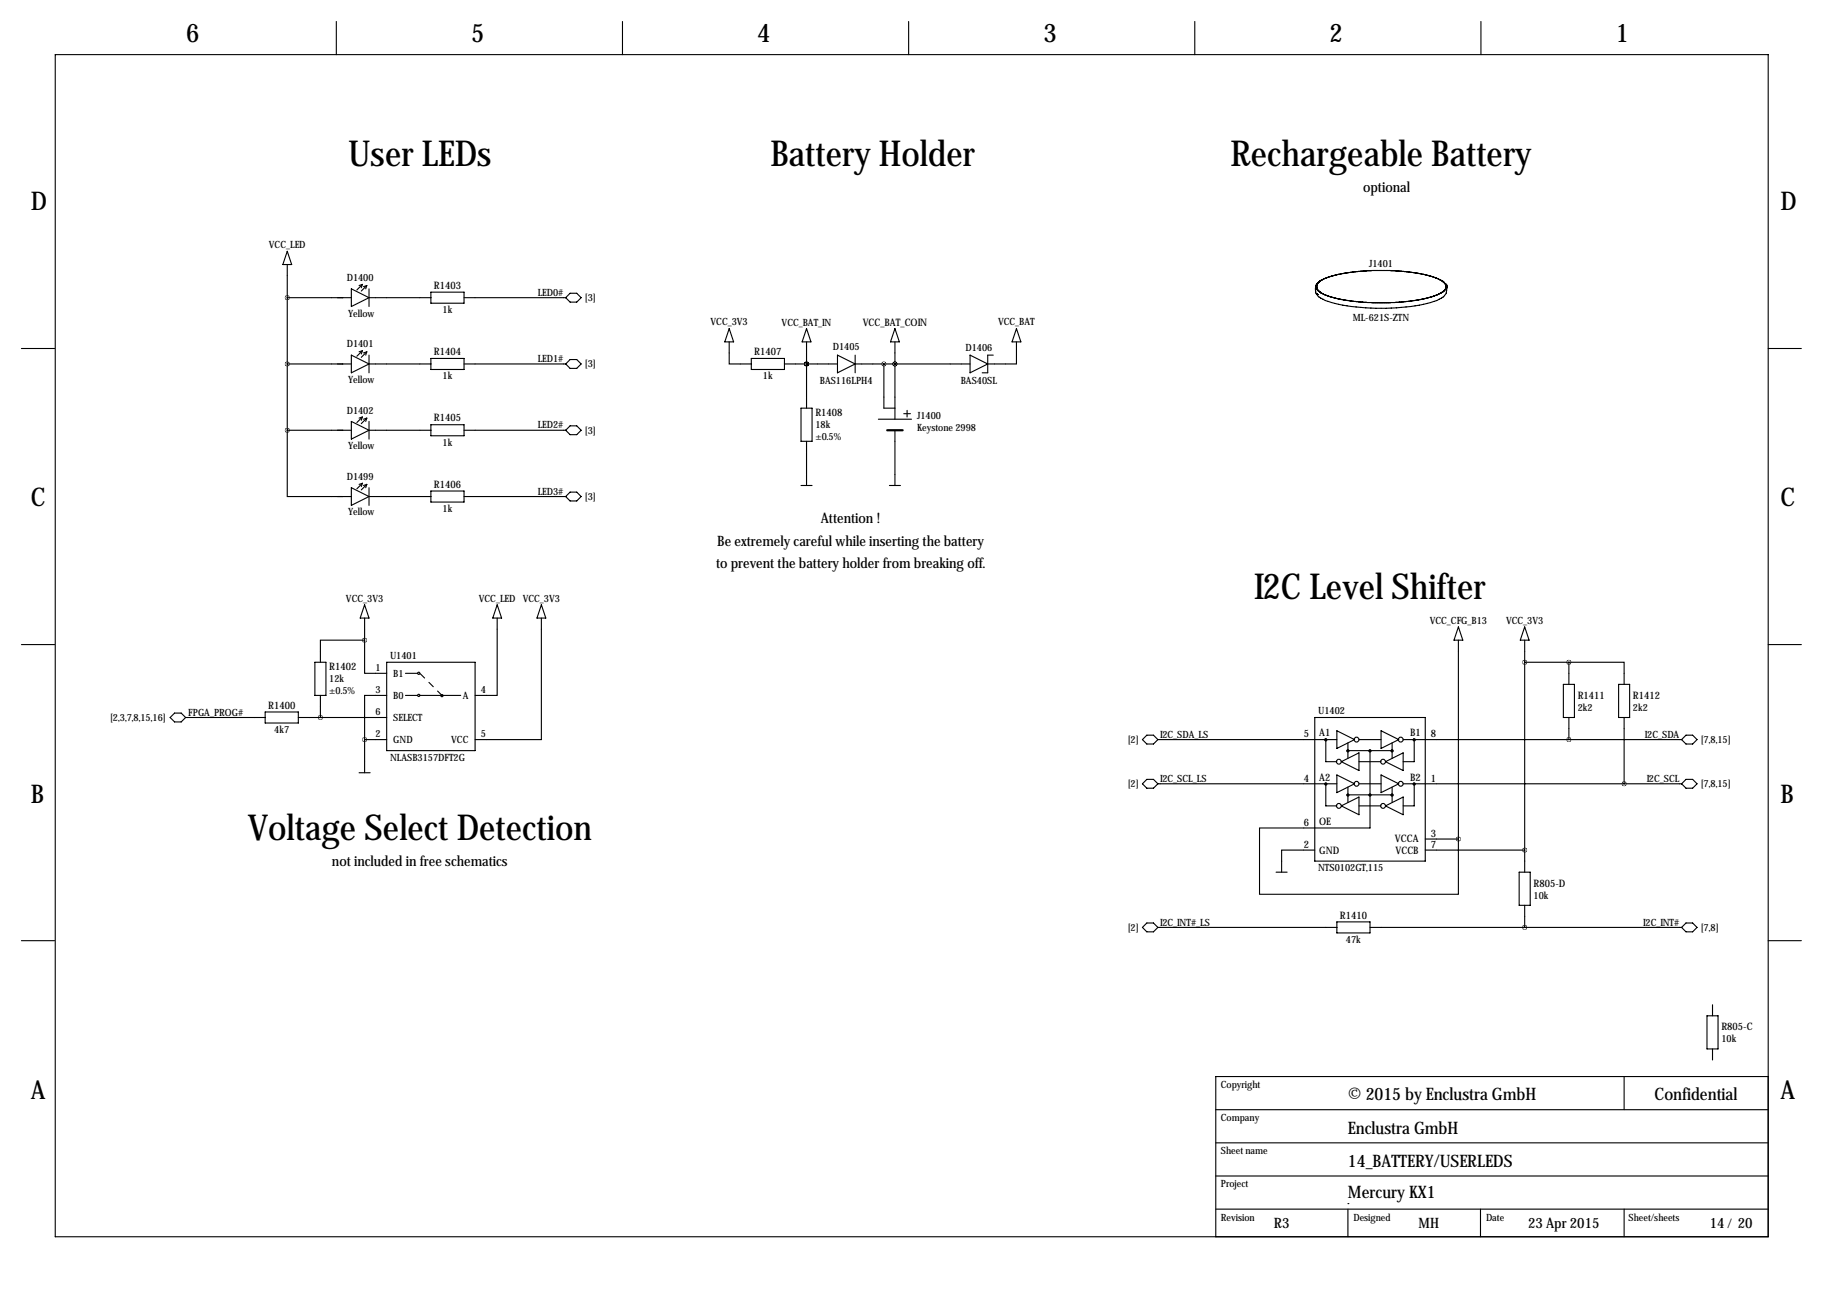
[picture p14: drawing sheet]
<svg xmlns="http://www.w3.org/2000/svg" width="419mm" height="297mm" viewBox="0 0 419 297" stroke-linecap="round" stroke-linejoin="round" font-family="sans-serif">
<defs><g id="words">
<g font-size="8.2">
<text x="80" y="38.2">User LEDs</text>
<text x="177.1" y="38.2">Battery Holder</text>
<text x="282.9" y="38.2">Rechargeable Battery</text>
<text x="288.3" y="137.7">I2C Level Shifter</text>
<text x="56.9" y="193.1">Voltage Select Detection</text>
</g>
<g font-size="5.9">
<text x="42.8" y="9.8">6</text>
<text x="108.3" y="9.8">5</text>
<text x="174.1" y="9.8">4</text>
<text x="239.9" y="9.8">3</text>
<text x="305.7" y="9.8">2</text>
<text x="371.4" y="9.8">1</text>
<text x="7.1" y="48.4">D</text>
<text x="409.3" y="48.4">D</text>
<text x="7.1" y="116.4">C</text>
<text x="409.3" y="116.4">C</text>
<text x="7.1" y="184.5">B</text>
<text x="409.3" y="184.5">B</text>
<text x="7.1" y="252.6">A</text>
<text x="409.3" y="252.6">A</text>
</g>
<g font-size="4">
<text x="309.9" y="252.8">© 2015 by Enclustra GmbH</text>
<text x="380.4" y="252.8">Confidential</text>
<text x="309.9" y="260.7">Enclustra GmbH</text>
<text x="309.9" y="268.3">14_BATTERY/USERLEDS</text>
<text x="309.9" y="275.4">Mercury KX1</text>
</g>
<g font-size="3.3">
<text x="313.4" y="44.1">optional</text>
<text x="164.9" y="125.4">Be extremely careful while inserting the battery</text>
<text x="188.7" y="120.3">Attention !</text>
<text x="164.6" y="130.5">to prevent the battery holder from breaking off.</text>
<text x="76.3" y="199.1">not included in free schematics</text>
<text x="292.9" y="282.3">R3</text>
<text x="326.1" y="282.3">MH</text>
<text x="351.3" y="282.3">23 Apr 2015</text>
<text x="393.1" y="282.3">14/ 20</text>
</g>
<g font-size="2.4">
<text x="99.7" y="66.4">R1403</text>
<text x="198.3" y="75">VCC_BAT_COIN</text>
<text x="99.7" y="81.6">R1404</text>
<text x="173.4" y="81.6">R1407</text>
<text x="187.5" y="95.6">R1408</text>
<text x="99.7" y="96.9">R1405</text>
<text x="99.7" y="112.1">R1406</text>
<text x="75.7" y="154">R1402</text>
<text x="362.7" y="160.6">R1411</text>
<text x="375.4" y="160.6">R1412</text>
<text x="61.6" y="162.9">R1400</text>
<text x="299.7" y="169.5">5</text>
<text x="303.3" y="169.3">A1</text>
<text x="324.2" y="169.3">B1</text>
<text x="329" y="169.5">8</text>
<text x="299.7" y="179.7">4</text>
<text x="303.3" y="179.5">A2</text>
<text x="324.2" y="179.5">B2</text>
<text x="329" y="179.7">1</text>
<text x="299.7" y="189.9">6</text>
<text x="303.3" y="189.6">OE</text>
<text x="299.7" y="194.9">2</text>
<text x="303.3" y="196.2">GND</text>
<text x="320.7" y="193.7">VCCA</text>
<text x="320.8" y="196.2">VCCB</text>
<text x="329" y="192.4">3</text>
<text x="329" y="194.9">7</text>
<text x="352.6" y="203.8">R805-D</text>
<text x="308" y="211.2">R1410</text>
<text x="395.7" y="236.8">R805-C</text>
</g>
<g font-size="2.3">
<text x="61.8" y="57">VCC_LED</text>
<text x="79.7" y="64.6">D1400</text>
<text x="314.7" y="61.3">J1401</text>
<text x="123.6" y="68">LED0#</text>
<text x="134.5" y="69.2">[3]</text>
<text x="80" y="72.8">Yellow</text>
<text x="101.8" y="72">1k</text>
<text x="163.4" y="74.8">VCC_3V3</text>
<text x="179.7" y="75">VCC_BAT_IN</text>
<text x="229.5" y="74.8">VCC_BAT</text>
<text x="311" y="73.8">ML-621S-ZTN</text>
<text x="79.7" y="79.9">D1401</text>
<text x="123.6" y="83.3">LED1#</text>
<text x="191.5" y="80.4">D1405</text>
<text x="221.9" y="80.6">D1406</text>
<text x="80" y="88">Yellow</text>
<text x="101.8" y="87.2">1k</text>
<text x="134.5" y="84.4">[3]</text>
<text x="175.4" y="87.2">1k</text>
<text x="188.5" y="88.3">BAS116LPH4</text>
<text x="220.9" y="88.3">BAS40SL</text>
<text x="79.7" y="95.1">D1402</text>
<text x="123.6" y="98.5">LED2#</text>
<text x="134.5" y="99.7">[3]</text>
<text x="187.5" y="98.4">18k</text>
<text x="187.5" y="101.2">±0.5%</text>
<text x="210.8" y="96.4">J1400</text>
<text x="210.8" y="99.2">Keystone 2998</text>
<text x="80" y="103.2">Yellow</text>
<text x="101.8" y="102.5">1k</text>
<text x="79.7" y="110.3">D1499</text>
<text x="123.6" y="113.8">LED3#</text>
<text x="80" y="118.5">Yellow</text>
<text x="101.8" y="117.7">1k</text>
<text x="134.5" y="114.9">[3]</text>
<text x="79.5" y="138.3">VCC_3V3</text>
<text x="110.1" y="138.3">VCC_LED VCC_3V3</text>
<text x="328.7" y="143.4">VCC_CFG_B13</text>
<text x="346.2" y="143.4">VCC_3V3</text>
<text x="86.4" y="154.3">1</text>
<text x="89.7" y="151.5">U1401</text>
<text x="90.4" y="155.6">B1</text>
<text x="75.7" y="156.8">12k</text>
<text x="75.7" y="159.6">±0.5%</text>
<text x="86.4" y="159.4">3</text>
<text x="90.4" y="160.6">B0</text>
<text x="106.4" y="160.6">A</text>
<text x="110.6" y="159.4">4</text>
<text x="25.3" y="165.7">[2,3,7,8,15,16]</text>
<text x="43.3" y="164.6">FPGA_PROG#</text>
<text x="86.4" y="164.5">6</text>
<text x="90.4" y="165.7">SELECT</text>
<text x="303" y="164.2">U1402</text>
<text x="362.7" y="163.4">2k2</text>
<text x="375.4" y="163.4">2k2</text>
<text x="63.1" y="168.5">4k7</text>
<text x="86.4" y="169.5">2</text>
<text x="90.4" y="170.8">GND</text>
<text x="103.7" y="170.8">VCC</text>
<text x="110.6" y="169.5">5</text>
<text x="259.3" y="170.8">[2]</text>
<text x="266.7" y="169.6">I2C_SDA_LS</text>
<text x="378.2" y="169.6">I2C_SDA</text>
<text x="391" y="170.8">[7,8,15]</text>
<text x="89.7" y="174.9">NLASB3157DFT2G</text>
<text x="266.7" y="179.8">I2C_SCL_LS</text>
<text x="378.6" y="179.8">I2C_SCL</text>
<text x="259.3" y="181">[2]</text>
<text x="391" y="181">[7,8,15]</text>
<text x="303" y="200.3">NTS0102GT,115</text>
<text x="352.6" y="206.6">10k</text>
<text x="259.3" y="214">[2]</text>
<text x="266.7" y="212.8">I2C_INT#_LS</text>
<text x="377.8" y="212.8">I2C_INT#</text>
<text x="391" y="214">[7,8]</text>
<text x="309.4" y="216.8">47k</text>
<text x="395.7" y="239.6">10k</text>
<text x="280.7" y="250">Copyright</text>
<text x="280.7" y="257.7">Company</text>
<text x="280.7" y="265.3">Sheet name</text>
<text x="280.7" y="272.9">Project</text>
<text x="280.7" y="280.8">Revision</text>
<text x="311.1" y="280.8">Designed</text>
<text x="341.6" y="280.8">Date</text>
<text x="374.4" y="280.8">Sheet/sheets</text>
</g>
</g></defs>
<g fill="none" stroke="#000" stroke-width=".25">
<path d="M12.7 12.6h393.8v271.7h-393.8zM77.3 4.9v7.7M143.1 4.9v7.7M208.9 4.9v7.7M274.7 4.9v7.7M340.5 4.9v7.7M66 57.8l1.1 3h-2.1zM66 68.4h14.8M66 60.8v38.1M80.8 66.4l4 2-4 2.1zM83.3 65.4l-1.3 1.3M83.3 65.4l-.8 .2"/>
<path d="M83.3 65.4l-.2 .8M84.3 65.6l-.2 .8M84.3 65.6l-1.2 1.3M84.3 65.6l-.7 .3M84.8 68.4h14.3M84.8 66.4v4.1M99.1 67.2h7.6v2.5h-7.6zM106.7 68.4h23.3M131.1 67.4h1.5l1 1-1 1.1h-1.5l-1.1-1.1zM167.6 78.6v5.1h5.1M167.6 75.6l1.1 3h-2.1zM185.4 78.6v15.2"/>
<path d="M185.4 75.6l1 3h-2zM205.7 78.6v17.8M205.7 75.6l1.1 3h-2.1zM233.7 78.6v5.1h-6.6M233.7 75.6l1 3h-2zM302.5 65.9l-.1 .8 .3 1M302.5 65.8h.1M302.5 65.9h.1M302.5 66h.1M302.5 66l.1 .2M302.5 65.8v.2M302.6 65.6h.1"/>
<path d="M302.6 65.7h.1M302.6 66.1h.1M302.6 66.2h.1M302.6 65.6l-.1 .2M302.6 66.2v.1M302.6 65.7l-.1 .2M302.6 65.5h.1M302.6 66.3h.1M302.6 65.5v.1M302.6 66.3l.1 .1M302.7 65.4h.1M302.7 66.4h.1"/>
<path d="M302.7 66.4l.3 .4M302.7 67.7a7.2 7.2 0 0 0 4.2 2.1 47.3 47.3 0 0 0 23.4-.7l1.5-.8 .5-.6M302.8 65.2h.1M302.8 66.6h.1M302.9 65.1l-.3 .4M303 66.8l1.5 1 3.2 .9 3.6 .6 4.1 .3h4.2l4.1-.3 3.6-.6 3.2-1M303 65l-.1 .1M303 66.8h.1M303.1 64.9h.1M303.1 66.9h.1M303.2 67h.1M303.4 64.7h.1"/>
<path d="M303.4 67.1h.1M303.5 64.6h.1M303.9 67.5h.1M304.2 64.2l-1.2 .8M304.2 64.2h.1M304.2 67.6h.1M305 67.9h.1M305.1 63.8l-.8 .4M305.1 63.8h.1M305.1 68h.1M305.2 63.8l2.5-.7 3.6-.6 4.1-.3h4.2l6.3 .6 2.9 .7 1.7 .6M305.5 68.1h.1"/>
<path d="M306.6 63.4h.1M328.4 68.4h.1M328.4 63.4h.1M328.9 63.5h.1M329.4 63.7h.1M329.4 68.1h.1M329.7 63.8h.1M330 63.9h.1M330.5 64.1h.1M330.5 67.7h.1M330.6 64.1l.3 .2M330.9 64.3h.1"/>
<path d="M330.9 67.5h.1M330.9 67.5l-.3 .2M331 64.3l1 .7 .4 .5M331.5 64.6h.1M331.5 67.2h.1M331.6 64.7h.1M331.6 67.1h.1M331.9 64.9h.1M331.9 66.9h.1M332 66.8h.1M332 66.8l-1 .7M332.2 65.2h.1"/>
<path d="M332.2 66.6h.1M332.2 65.3h.1M332.2 66.5h.1M332.3 65.4h.1M332.3 66.4h.1M332.4 65.5h.1M332.4 66.3h.1M332.4 65.5v.1M332.4 66.3l-.4 .5M332.4 65.7h.1M332.4 65.6h.1M332.4 66.2h.1"/>
<path d="M332.4 66.1h.1M332.4 65.6l.1 .2M332.4 66.2v.1M332.4 65.7l.2 1-.3 1M332.5 65.9h.1M332.5 65.8h.1M332.5 66h.1M332.5 65.8v.2M332.5 66l-.1 .2M4.9 80.1h7.6M66 98.9v15.3h14.8M66 83.7h14.8"/>
<path d="M66 98.9h14.8M80.8 81.6l4 2.1-4 2zM80.8 96.9l4 2-4 2.1zM83.3 80.6l-1.3 1.3M83.3 80.6l-.8 .3M83.3 80.6l-.2 .8M83.3 95.9l-1.3 1.2M83.3 95.9l-.8 .2M83.3 95.9l-.2 .7M84.3 80.9l-.2 .7M84.3 80.9l-1.2 1.3M84.3 80.9l-.7 .2"/>
<path d="M84.3 96.1l-.2 .8M84.3 96.1l-1.2 1.3M84.3 96.1l-.7 .3M84.8 83.7h14.3M84.8 81.6v4.1M84.8 96.9v4.1M84.8 98.9h14.3M99.1 82.4h7.6v2.5h-7.6zM99.1 97.6h7.6v2.6h-7.6zM106.7 83.7h23.3M106.7 98.9h23.3M131.1 82.7h1.5l1 1-1 1h-1.5l-1.1-1z"/>
<path d="M131.1 97.9h1.5l1 1-1 1h-1.5l-1.1-1zM172.7 82.4h7.6v2.5h-7.6zM180.3 83.7h12.2M184.1 93.8h2.6v7.7h-2.6zM185.4 83.7h.1M192.5 81.6l4.1 2.1-4.1 2zM196.6 83.7h26.4M196.6 81.6v4.1M201.9 96.4h7.6M203.2 83.7v10.1h2.5M205.7 83.7h.1M205.7 98.9v12.7"/>
<path d="M207.8 95.1h1.5M208.5 94.3v1.6M223 81.6l4.1 2.1-4.1 2zM228.3 81.6h-1.2v4.1h-1.3M406.5 80.1h7.6M80.8 112.1l4 2.1-4 2zM83.3 111.1l-1.3 1.3M83.3 111.1l-.8 .3M83.3 111.1l-.2 .8M84.3 111.4l-.2 .7M84.3 111.4l-1.2 1.2M84.3 111.4l-.7 .2"/>
<path d="M84.8 112.1v4.1M84.8 114.2h14.3M99.1 112.9h7.6v2.5h-7.6zM106.7 114.2h23.3M131.1 113.1h1.5l1 1.1-1 1h-1.5l-1.1-1zM184.1 111.6h2.6M185.4 101.5v10.1M204.5 111.6h2.5M83.8 139.1l1 3h-2zM114.3 139.1l1 3h-2zM124.5 139.1l1 3h-2.1zM4.9 148.2h7.6"/>
<path d="M72.4 152.3h2.5v7.6h-2.5zM73.7 159.9v5.1M83.8 147.2h-10.1v5.1M83.8 147.2v7.6h5.1M83.8 142.1v5.1M88.9 159.9h-5.1v10.1M88.9 152.3h20.3v20.3h-20.3zM93.2 159.9h2.8M93.2 154.8h2.8M96.5 159.9h9.4M114.3 142.1v17.8h-5.1M124.5 142.1v27.9h-15.3"/>
<path d="M335.3 144.1l1 3.1h-2zM335.3 147.2v45.7M350.5 152.3h10.2M350.5 147.2v53.3M350.5 144.1l1 3.1h-2zM359.4 157.3h2.5v7.7h-2.5zM360.7 152.3h12.7v5M360.7 152.3v5M372.1 157.3h2.5v7.7h-2.5zM406.5 148.2h7.6M39.1 165l1-1.1h1.6l1 1.1-1 1h-1.6zM42.7 165h18.3"/>
<path d="M61 163.7h7.6v2.5h-7.6zM68.6 165h20.3M82.5 177.7h2.6M83.8 170h5.1M83.8 170v7.7M262.6 170l1.1-1h1.5l1 1-1 1.1h-1.5zM266.2 170h41.1M302.3 165h25.4v33h-25.4zM304.8 170v5.1h2.5M307.3 168l4.1 2-4.1 2.1zM307.3 178.2l4.1 2-4.1 2zM308.4 175.1l4-2v4.1z"/>
<path d="M309.9 170.8v3.6M309.9 172.6h10.1M312.4 170h5.1M312.4 175.1h5.1M315 172.6v17.8h-25.4v15.2h45.7v-12.7M317.5 168l4.1 2-4.1 2.1zM317.5 178.2l4.1 2-4.1 2zM318.5 175.1l4.1-2v4.1zM320 170.8v3.6M322.6 170h64M325.1 170v5.1h-2.5M360.7 165v5"/>
<path d="M373.4 165v15.2M386.6 170l1-1h1.5l1 1-1 1.1h-1.5zM262.6 180.2l1.1-1h1.5l1 1-1 1h-1.5zM266.2 180.2h41.1M302.3 195.4h-7.7v5.1M304.8 180.2v5.1h2.5M308.4 185.3l4-2.1v4.1zM309.9 181v3.5M309.9 182.7h10.1M312.4 180.2h5.1M312.4 185.3h5.1M318.5 185.3l4.1-2.1v4.1z"/>
<path d="M320 181v3.5M322.6 180.2h64M325.1 180.2v5.1h-2.5M327.7 195.4h22.8M327.7 192.9h7.6M386.6 180.2l1-1h1.5l1 1-1 1h-1.5zM4.9 216.3h7.6M262.6 213.2l1.1-1h1.5l1 1-1 1h-1.5zM266.2 213.2h41.1M293.4 200.5h2.5M307.3 211.9h7.7v2.6h-7.7zM315 213.2h71.6"/>
<path d="M349.2 200.5h2.6v7.6h-2.6zM350.5 208.1v5.1M386.6 213.2l1-1h1.5l1 1-1 1h-1.5zM406.5 216.3h7.6M392.4 233.5h2.6v7.7h-2.6zM393.7 231v2.5M279.5 255.1h127M373.4 247.5v7.6M393.7 241.2v2.5M406.5 247.5h-127v36.8M279.5 278h127M279.5 270.4h127"/>
<path d="M279.5 262.7h127M309.9 276.7h.1M309.9 278v6.3M340.4 278v6.3M373.4 278v6.3"/>
<circle cx="96.3" cy="154.8" r=".25"/>
<circle cx="96.3" cy="159.9" r=".25"/>
<circle cx="101.6" cy="159.9" r=".25"/>
<circle cx="304.7" cy="170" r=".15"/>
<circle cx="304.8" cy="170.1" r=".25"/>
<circle cx="307.8" cy="175.1" r=".56"/>
<circle cx="309.8" cy="172.6" r=".15"/>
<circle cx="309.9" cy="172.6" r=".25"/>
<circle cx="311.9" cy="170" r=".56"/>
<circle cx="314.9" cy="172.6" r=".15"/>
<circle cx="315" cy="172.6" r=".25"/>
<circle cx="318" cy="175.1" r=".56"/>
<circle cx="320" cy="172.6" r=".15"/>
<circle cx="320" cy="172.6" r=".25"/>
<circle cx="322" cy="170" r=".56"/>
<circle cx="325.1" cy="170" r=".15"/>
<circle cx="325.1" cy="170.1" r=".25"/>
<circle cx="304.7" cy="180.2" r=".15"/>
<circle cx="304.8" cy="180.2" r=".25"/>
<circle cx="307.8" cy="185.3" r=".56"/>
<circle cx="309.8" cy="182.7" r=".15"/>
<circle cx="309.9" cy="182.8" r=".25"/>
<circle cx="311.9" cy="180.2" r=".56"/>
<circle cx="314.9" cy="182.7" r=".15"/>
<circle cx="315" cy="182.8" r=".25"/>
<circle cx="318" cy="185.3" r=".56"/>
<circle cx="320" cy="182.7" r=".15"/>
<circle cx="320" cy="182.8" r=".25"/>
<circle cx="322" cy="180.2" r=".56"/>
<circle cx="325.1" cy="180.2" r=".15"/>
<circle cx="325.1" cy="180.2" r=".25"/>
</g>
<path d="M204 98.9h3.5" fill="none" stroke="#000" stroke-width=".51"/>
<path d="M101.6 159.9l-5.1-5.1" fill="none" stroke="#000" stroke-width=".25" stroke-dasharray="1.4 1.4"/>
<path d="M302.7 67.7h.1" fill="none" stroke="#000" stroke-width=".23"/>
<path d="M66 68.4a.05 .05 0 0 0 .1 0 .05 .05 0 0 0-.1 0zM66 83.7a.05 .05 0 0 0 .1 0 .05 .05 0 0 0-.1 0zM66 98.9a.05 .05 0 0 0 .1 0 .05 .05 0 0 0-.1 0zM205.7 83.7a.05 .05 0 0 0 .1 0 .05 .05 0 0 0-.1 0zM185.4 83.7a.05 .05 0 0 0 .1 0 .05 .05 0 0 0-.1 0zM83.8 170a.05 .05 0 0 0 .1 0 .05 .05 0 0 0-.1 0zM73.6 165a.05 .05 0 0 0 .1 0 .05 .05 0 0 0-.1 0zM83.8 147.2a.05 .05 0 0 0 .1 0 .05 .05 0 0 0-.1 0zM350.5 213.2a.05 .05 0 0 0 .1 0 .05 .05 0 0 0-.1 0zM350.5 195.4a.05 .05 0 0 0 .1 0 .05 .05 0 0 0-.1 0zM350.5 152.3a.05 .05 0 0 0 .1 0 .05 .05 0 0 0-.1 0zM360.6 152.3a.05 .05 0 0 0 .1 0 .05 .05 0 0 0-.1 0zM360.6 170a.05 .05 0 0 0 .1 0 .05 .05 0 0 0-.1 0zM373.3 180.2a.05 .05 0 0 0 .1 0 .05 .05 0 0 0-.1 0zM335.2 192.9a.05 .05 0 0 0 .1 0 .05 .05 0 0 0-.1 0zM185.4 83.7a.05 .05 0 0 0 .1 0 .05 .05 0 0 0-.1 0zM205.7 83.7a.05 .05 0 0 0 .1 0 .05 .05 0 0 0-.1 0z" fill="#000" stroke="#000" stroke-width="1"/>
<use href="#words"/>
</svg>
